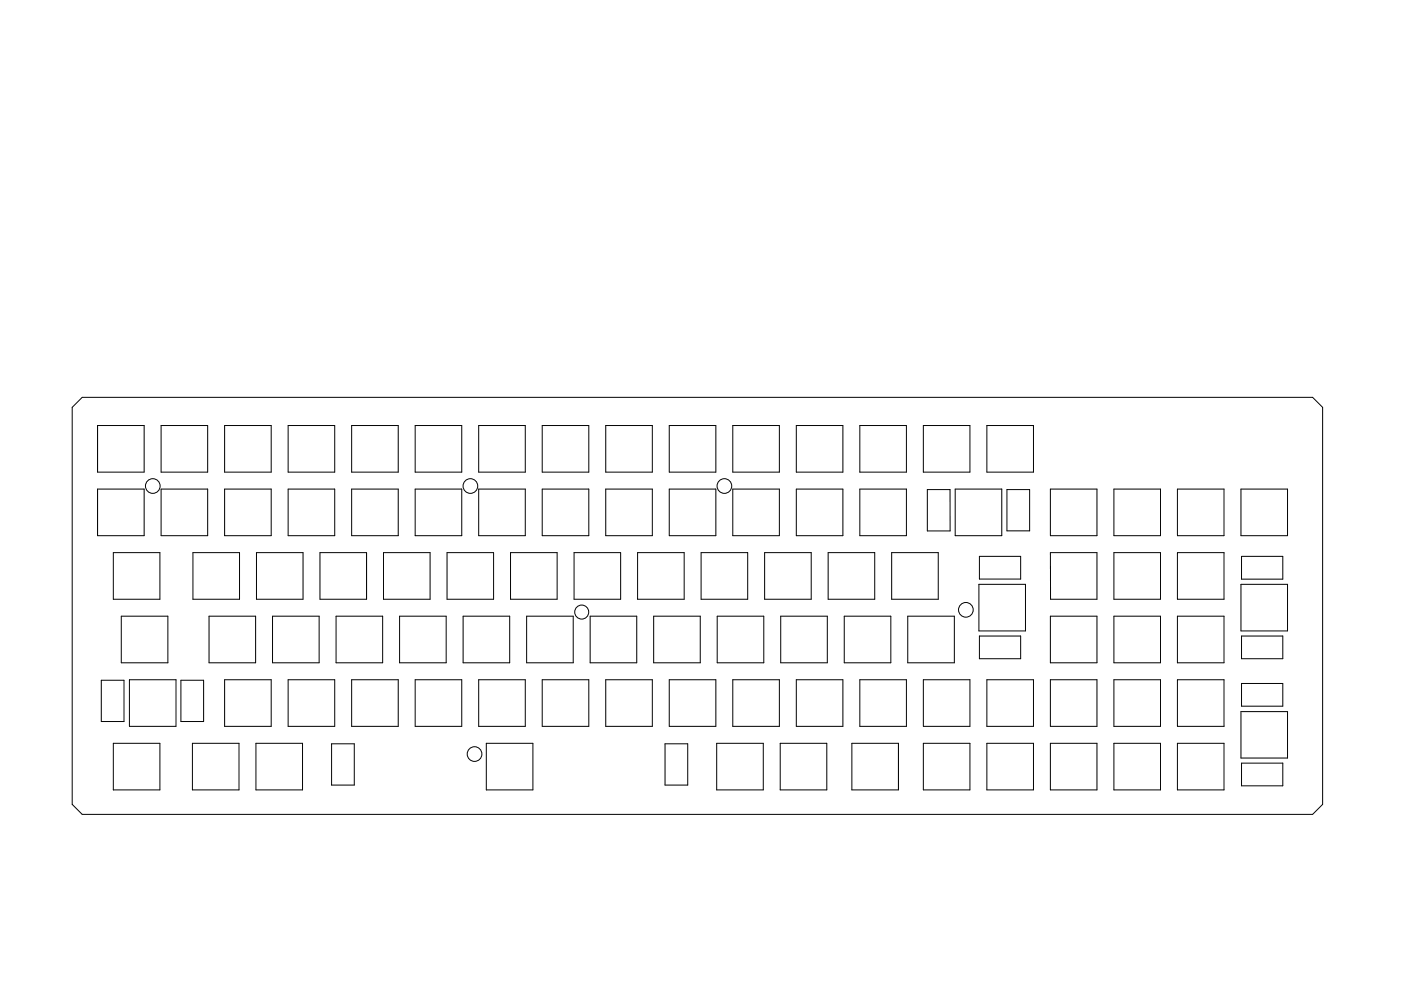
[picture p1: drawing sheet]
<svg xmlns="http://www.w3.org/2000/svg" width="420mm" height="297mm" viewBox="0 0 420 297" stroke-linecap="round" stroke-linejoin="round" font-family="sans-serif">
<g fill="none" stroke="#000" stroke-width=".3">
<path d="M24.7 119.1h369l3 3v119l-3 3h-369l-3-3v-119zM29.3 127.5h13.9v14h-13.9zM48.3 127.5h14v14h-14zM67.4 127.5h13.9v14h-13.9zM86.4 127.5h14v14h-14zM105.5 127.5h13.9v14h-13.9zM124.5 127.5h14v14h-14zM143.6 127.5h13.9v14h-13.9zM162.6 127.5h14v14h-14zM181.7 127.5h13.9v14h-13.9zM200.7 127.5h14v14h-14zM219.8 127.5h13.9v14h-13.9z"/>
<path d="M238.8 127.5h14v14h-14zM257.9 127.5h13.9v14h-13.9zM276.9 127.5h14v14h-14zM296 127.5h13.9v14h-13.9zM29.3 146.6h13.9v14h-13.9zM48.3 146.6h14v14h-14zM67.4 146.6h13.9v14h-13.9zM86.4 146.6h14v14h-14zM105.5 146.6h13.9v14h-13.9zM124.5 146.6h14v14h-14zM143.6 146.6h13.9v14h-13.9zM162.6 146.6h14v14h-14z"/>
<path d="M181.7 146.6h13.9v14h-13.9zM200.7 146.6h14v14h-14zM219.8 146.6h13.9v14h-13.9zM238.8 146.6h14v14h-14zM257.9 146.6h13.9v14h-13.9zM278.1 146.7h6.8v12.4h-6.8zM286.5 146.6h13.9v14h-13.9zM302 146.7h6.8v12.4h-6.8zM315 146.6h14v14h-14zM334.1 146.6h13.9v14h-13.9zM353.1 146.6h14v14h-14zM372.2 146.6h13.9v14h-13.9z"/>
<path d="M34 165.6h14v14h-14zM57.9 165.6h13.9v14h-13.9zM76.9 165.6h14v14h-14zM96 165.6h13.9v14h-13.9zM115 165.6h14v14h-14zM134.1 165.6h13.9v14h-13.9zM153.1 165.6h14v14h-14zM172.2 165.6h13.9v14h-13.9zM191.2 165.6h14v14h-14zM210.3 165.6h13.9v14h-13.9zM229.3 165.6h14v14h-14zM248.4 165.6h13.9v14h-13.9z"/>
<path d="M267.4 165.6h14v14h-14zM293.6 175.1h13.9v14h-13.9zM293.7 166.8h12.4v6.8h-12.4zM315 165.6h14v14h-13.9zM334.1 165.6h13.9v14h-13.9zM353.1 165.6h14v14h-14zM372.2 175.1h13.9v14h-13.9zM372.3 166.8h12.4v6.8h-12.4zM36.4 184.7h13.9v14h-13.9zM62.7 184.7h14v14h-14zM81.7 184.7h14v14h-14zM100.8 184.7h14v14h-14z"/>
<path d="M119.8 184.7h14v14h-14zM138.9 184.7h14v14h-14zM157.9 184.7h14v14h-14zM177 184.7h14v14h-14zM196 184.7h14v14h-14zM215.1 184.7h14v14h-14zM234.1 184.7h14v14h-14zM253.2 184.7h14v14h-14zM272.2 184.7h14v14h-14zM293.7 190.6h12.4v6.8h-12.4zM315 184.7h14v14h-14zM334.1 184.7h13.9v14h-13.9z"/>
<path d="M353.1 184.7h14v14h-14zM372.3 190.6h12.4v6.8h-12.4zM30.4 203.9h6.8v12.4h-6.8zM38.8 203.7h14v14h-14zM54.3 203.9h6.8v12.4h-6.8zM67.4 203.7h13.9v14h-13.9zM86.4 203.7h14v14h-14zM105.5 203.7h13.9v14h-13.9zM124.5 203.7h14v14h-14zM143.6 203.7h13.9v14h-13.9zM162.6 203.7h14v14h-14zM181.7 203.7h13.9v14h-13.9z"/>
<path d="M200.7 203.7h14v14h-14zM219.8 203.7h13.9v14h-13.9zM238.8 203.7h14v14h-14zM257.9 203.7h13.9v14h-13.9zM276.9 203.7h14v14h-14zM296 203.7h13.9v14h-13.9zM315 203.7h14v14h-14zM334.1 203.7h13.9v14h-13.9zM353.1 203.7h14v14h-14zM372.2 213.3h13.9v13.9h-13.9zM372.3 204.9h12.4v6.8h-12.4zM34 222.8h14v14h-14z"/>
<path d="M57.7 222.8h14v14h-14zM76.8 222.8h13.9v14h-13.9zM99.4 222.9h6.8v12.4h-6.8zM145.8 222.8h14v14h-14zM199.4 222.9h6.8v12.4h-6.8zM214.9 222.8h14v14h-14zM234 222.8h14v14h-14zM255.5 222.8h13.9v14h-13.9zM276.9 222.8h14v14h-14zM296 222.8h13.9v14h-13.9zM315 222.8h14v14h-14zM334.1 222.8h13.9v14h-13.9z"/>
<path d="M353.1 222.8h14v14h-14zM372.3 228.7h12.4v6.8h-12.4z"/>
<circle cx="45.8" cy="145.7" r="2.2"/>
<circle cx="141.1" cy="145.7" r="2.2"/>
<circle cx="217.2" cy="145.7" r="2.2"/>
<circle cx="174.5" cy="183.5" r="2.1"/>
<circle cx="289.7" cy="182.8" r="2.2"/>
<circle cx="142.3" cy="226" r="2.2"/>
</g>
</svg>
